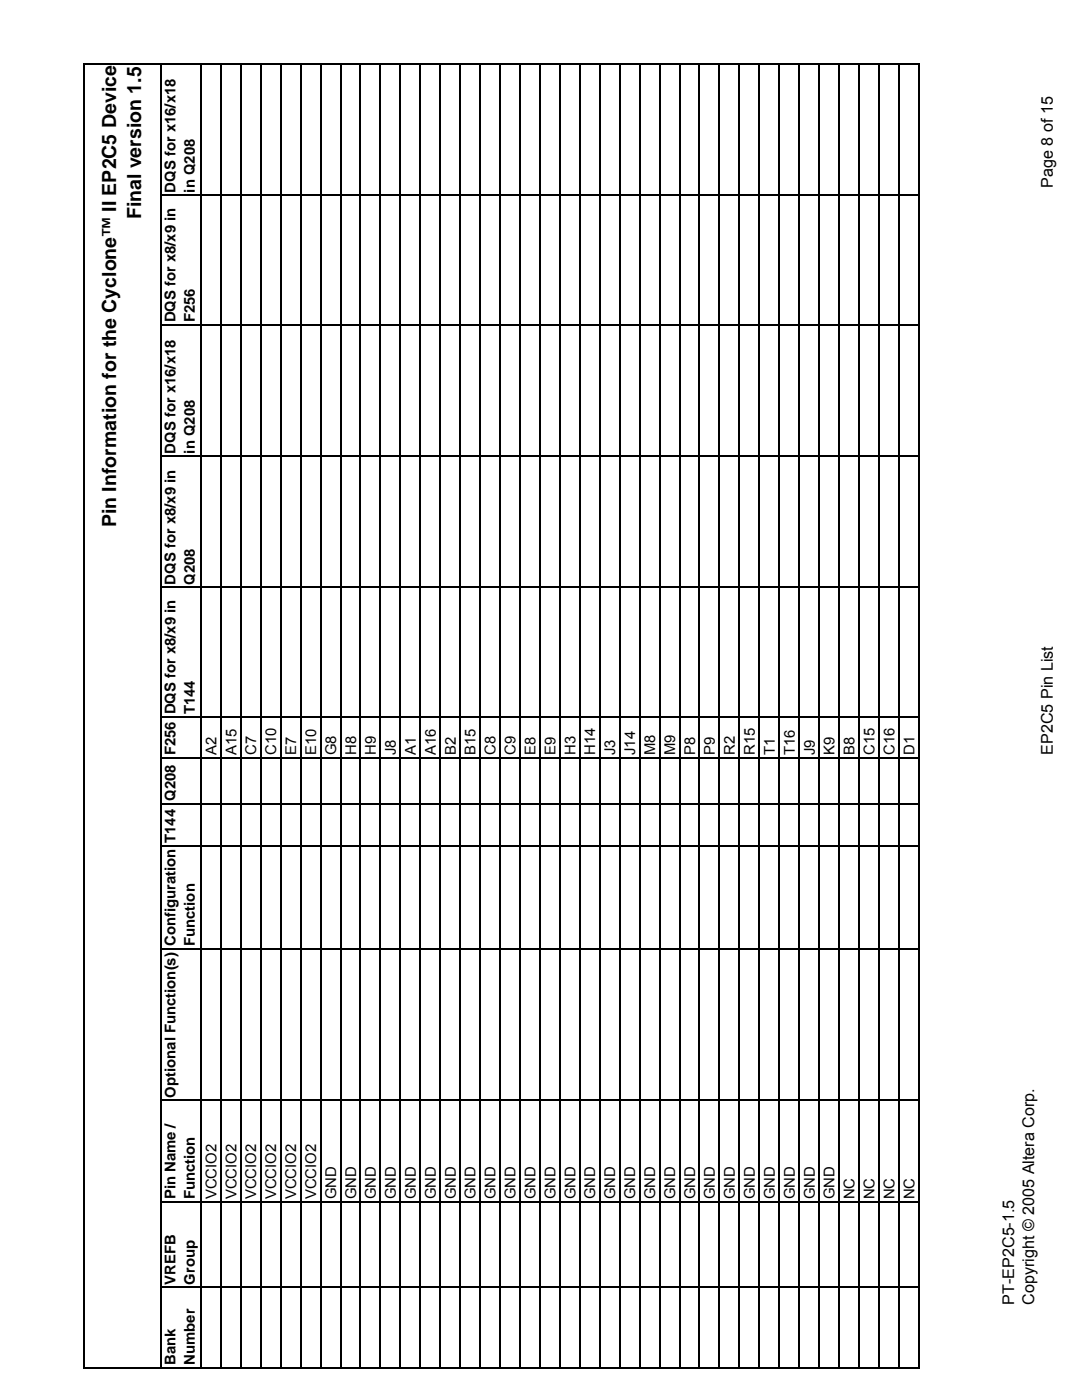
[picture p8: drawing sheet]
<svg xmlns="http://www.w3.org/2000/svg" width="216mm" height="279mm" viewBox="0 0 216 279" stroke-linecap="round" stroke-linejoin="round" font-family="sans-serif">
<defs><g id="words">
<g font-size="3.9">
<text x="28.2" y="43.8" transform="rotate(-90 28.2 43.8)">Final version 1.5</text>
<text x="23.2" y="105.2" transform="rotate(-90 23.2 105.2)">Pin Information for the Cyclone™ II EP2C5 Device</text>
</g>
<g font-size="3.2">
<text x="210.1" y="37.5" transform="rotate(-90 210.1 37.5)">Page 8 of 15</text>
<text x="210.1" y="150.6" transform="rotate(-90 210.1 150.6)">EP2C5 Pin List</text>
<text x="202.4" y="260.3" transform="rotate(-90 202.4 260.3)">PT-EP2C5-1.5</text>
<text x="206.3" y="260.3" transform="rotate(-90 206.3 260.3)">Copyright © 2005 Altera Corp.</text>
</g>
<g font-size="3">
<text x="35.1" y="38.4" transform="rotate(-90 35.1 38.4)">DQS for x16/x18</text>
<text x="38.9" y="38.4" transform="rotate(-90 38.9 38.4)">in Q208</text>
<text x="35.1" y="64.3" transform="rotate(-90 35.1 64.3)">DQS for x8/x9 in</text>
<text x="38.9" y="64.3" transform="rotate(-90 38.9 64.3)">F256</text>
<text x="35.1" y="90.5" transform="rotate(-90 35.1 90.5)">DQS for x16/x18</text>
<text x="38.9" y="90.5" transform="rotate(-90 38.9 90.5)">in Q208</text>
<text x="35.1" y="116.7" transform="rotate(-90 35.1 116.7)">DQS for x8/x9 in</text>
<text x="38.9" y="116.7" transform="rotate(-90 38.9 116.7)">Q208</text>
<text x="38.9" y="142.6" transform="rotate(-90 38.9 142.6)">T144</text>
<text x="43.2" y="150.7" transform="rotate(-90 43.2 150.7)">A2</text>
<text x="47.2" y="150.7" transform="rotate(-90 47.2 150.7)">A15</text>
<text x="51.1" y="150.7" transform="rotate(-90 51.1 150.7)">C7</text>
<text x="55.1" y="150.7" transform="rotate(-90 55.1 150.7)">C10</text>
<text x="59.1" y="150.7" transform="rotate(-90 59.1 150.7)">E7</text>
<text x="63.1" y="150.7" transform="rotate(-90 63.1 150.7)">E10</text>
<text x="67.1" y="150.7" transform="rotate(-90 67.1 150.7)">G8</text>
<text x="71" y="150.7" transform="rotate(-90 71 150.7)">H8</text>
<text x="75" y="150.7" transform="rotate(-90 75 150.7)">H9</text>
<text x="79" y="150.7" transform="rotate(-90 79 150.7)">J8</text>
<text x="83" y="150.7" transform="rotate(-90 83 150.7)">A1</text>
<text x="87" y="150.7" transform="rotate(-90 87 150.7)">A16</text>
<text x="90.9" y="150.7" transform="rotate(-90 90.9 150.7)">B2</text>
<text x="94.9" y="150.7" transform="rotate(-90 94.9 150.7)">B15</text>
<text x="98.9" y="150.7" transform="rotate(-90 98.9 150.7)">C8</text>
<text x="102.9" y="150.7" transform="rotate(-90 102.9 150.7)">C9</text>
<text x="106.9" y="150.7" transform="rotate(-90 106.9 150.7)">E8</text>
<text x="110.8" y="150.7" transform="rotate(-90 110.8 150.7)">E9</text>
<text x="114.8" y="150.7" transform="rotate(-90 114.8 150.7)">H3</text>
<text x="118.8" y="150.7" transform="rotate(-90 118.8 150.7)">H14</text>
<text x="122.8" y="150.7" transform="rotate(-90 122.8 150.7)">J3</text>
<text x="126.7" y="150.7" transform="rotate(-90 126.7 150.7)">J14</text>
<text x="130.7" y="150.7" transform="rotate(-90 130.7 150.7)">M8</text>
<text x="134.7" y="150.7" transform="rotate(-90 134.7 150.7)">M9</text>
<text x="138.7" y="150.7" transform="rotate(-90 138.7 150.7)">P8</text>
<text x="142.7" y="150.7" transform="rotate(-90 142.7 150.7)">P9</text>
<text x="146.6" y="150.7" transform="rotate(-90 146.6 150.7)">R2</text>
<text x="150.6" y="150.7" transform="rotate(-90 150.6 150.7)">R15</text>
<text x="154.6" y="150.7" transform="rotate(-90 154.6 150.7)">T1</text>
<text x="158.6" y="150.7" transform="rotate(-90 158.6 150.7)">T16</text>
<text x="162.6" y="150.7" transform="rotate(-90 162.6 150.7)">J9</text>
<text x="166.5" y="150.7" transform="rotate(-90 166.5 150.7)">K9</text>
<text x="170.5" y="150.7" transform="rotate(-90 170.5 150.7)">B8</text>
<text x="174.5" y="150.7" transform="rotate(-90 174.5 150.7)">C15</text>
<text x="178.5" y="150.7" transform="rotate(-90 178.5 150.7)">C16</text>
<text x="182.5" y="150.7" transform="rotate(-90 182.5 150.7)">D1</text>
<text x="35.1" y="168.2" transform="rotate(-90 35.1 168.2)">T144 Q208 F256 DQS for x8/x9 in</text>
<text x="38.9" y="188.8" transform="rotate(-90 38.9 188.8)">Function</text>
<text x="35.1" y="219" transform="rotate(-90 35.1 219)">Optional Function(s) Configuration</text>
<text x="35.1" y="239.4" transform="rotate(-90 35.1 239.4)">Pin Name /</text>
<text x="38.9" y="239.4" transform="rotate(-90 38.9 239.4)">Function</text>
<text x="43.2" y="239.4" transform="rotate(-90 43.2 239.4)">VCCIO2</text>
<text x="47.2" y="239.4" transform="rotate(-90 47.2 239.4)">VCCIO2</text>
<text x="51.1" y="239.4" transform="rotate(-90 51.1 239.4)">VCCIO2</text>
<text x="55.1" y="239.4" transform="rotate(-90 55.1 239.4)">VCCIO2</text>
<text x="59.1" y="239.4" transform="rotate(-90 59.1 239.4)">VCCIO2</text>
<text x="63.1" y="239.4" transform="rotate(-90 63.1 239.4)">VCCIO2</text>
<text x="67.1" y="239.4" transform="rotate(-90 67.1 239.4)">GND</text>
<text x="71" y="239.4" transform="rotate(-90 71 239.4)">GND</text>
<text x="75" y="239.4" transform="rotate(-90 75 239.4)">GND</text>
<text x="79" y="239.4" transform="rotate(-90 79 239.4)">GND</text>
<text x="83" y="239.4" transform="rotate(-90 83 239.4)">GND</text>
<text x="87" y="239.4" transform="rotate(-90 87 239.4)">GND</text>
<text x="90.9" y="239.4" transform="rotate(-90 90.9 239.4)">GND</text>
<text x="94.9" y="239.4" transform="rotate(-90 94.9 239.4)">GND</text>
<text x="98.9" y="239.4" transform="rotate(-90 98.9 239.4)">GND</text>
<text x="102.9" y="239.4" transform="rotate(-90 102.9 239.4)">GND</text>
<text x="106.9" y="239.4" transform="rotate(-90 106.9 239.4)">GND</text>
<text x="110.8" y="239.4" transform="rotate(-90 110.8 239.4)">GND</text>
<text x="114.8" y="239.4" transform="rotate(-90 114.8 239.4)">GND</text>
<text x="118.8" y="239.4" transform="rotate(-90 118.8 239.4)">GND</text>
<text x="122.8" y="239.4" transform="rotate(-90 122.8 239.4)">GND</text>
<text x="126.7" y="239.4" transform="rotate(-90 126.7 239.4)">GND</text>
<text x="130.7" y="239.4" transform="rotate(-90 130.7 239.4)">GND</text>
<text x="134.7" y="239.4" transform="rotate(-90 134.7 239.4)">GND</text>
<text x="138.7" y="239.4" transform="rotate(-90 138.7 239.4)">GND</text>
<text x="142.7" y="239.4" transform="rotate(-90 142.7 239.4)">GND</text>
<text x="146.6" y="239.4" transform="rotate(-90 146.6 239.4)">GND</text>
<text x="150.6" y="239.4" transform="rotate(-90 150.6 239.4)">GND</text>
<text x="154.6" y="239.4" transform="rotate(-90 154.6 239.4)">GND</text>
<text x="158.6" y="239.4" transform="rotate(-90 158.6 239.4)">GND</text>
<text x="162.6" y="239.4" transform="rotate(-90 162.6 239.4)">GND</text>
<text x="166.5" y="239.4" transform="rotate(-90 166.5 239.4)">GND</text>
<text x="170.5" y="239.4" transform="rotate(-90 170.5 239.4)">NC</text>
<text x="174.5" y="239.4" transform="rotate(-90 174.5 239.4)">NC</text>
<text x="178.5" y="239.4" transform="rotate(-90 178.5 239.4)">NC</text>
<text x="182.5" y="239.4" transform="rotate(-90 182.5 239.4)">NC</text>
<text x="35.1" y="256.4" transform="rotate(-90 35.1 256.4)">VREFB</text>
<text x="38.9" y="256.4" transform="rotate(-90 38.9 256.4)">Group</text>
<text x="35.1" y="272.4" transform="rotate(-90 35.1 272.4)">Bank</text>
<text x="38.9" y="272.4" transform="rotate(-90 38.9 272.4)">Number</text>
</g>
</g></defs>
<g fill="none" stroke="#000" stroke-width=".25">
<path d="M16.7 12.7v260.1M16.8 12.8h166.7M32.1 12.7v260.1M40.1 12.7v260.1M44.1 12.7v260.1M48 12.7v260.1M52 12.7v260.1M56 12.7v260.1M60 12.7v260.1M64 12.7v260.1M67.9 12.7v260.1M71.9 12.7v260.1"/>
<path d="M75.9 12.7v260.1M79.9 12.7v260.1M83.9 12.7v260.1M87.8 12.7v260.1M91.8 12.7v260.1M95.8 12.7v260.1M99.8 12.7v260.1M103.8 12.7v260.1M107.7 12.7v260.1M111.7 12.7v260.1M115.7 12.7v260.1M119.7 12.7v260.1"/>
<path d="M123.7 12.7v260.1M127.6 12.7v260.1M131.6 12.7v260.1M135.6 12.7v260.1M139.6 12.7v260.1M143.6 12.7v260.1M147.5 12.7v260.1M151.5 12.7v260.1M155.5 12.7v260.1M159.5 12.7v260.1M163.4 12.7v260.1M167.4 12.7v260.1"/>
<path d="M171.4 12.7v260.1M175.4 12.7v260.1M179.4 12.7v260.1M183.3 12.7v260.1M32.3 39h151.2M32.3 64.9h151.2M32.3 91.1h151.2M32.3 117.2h151.2M32.3 151.3h151.2M32.3 143.1h151.2M32.3 168.8h151.2M32.3 160.4h151.2"/>
<path d="M32.3 189.4h151.2M32.3 219.6h151.2M32.3 239.9h151.2M32.3 256.9h151.2M16.6 272.9h166.9"/>
</g>
<use href="#words"/>
</svg>
